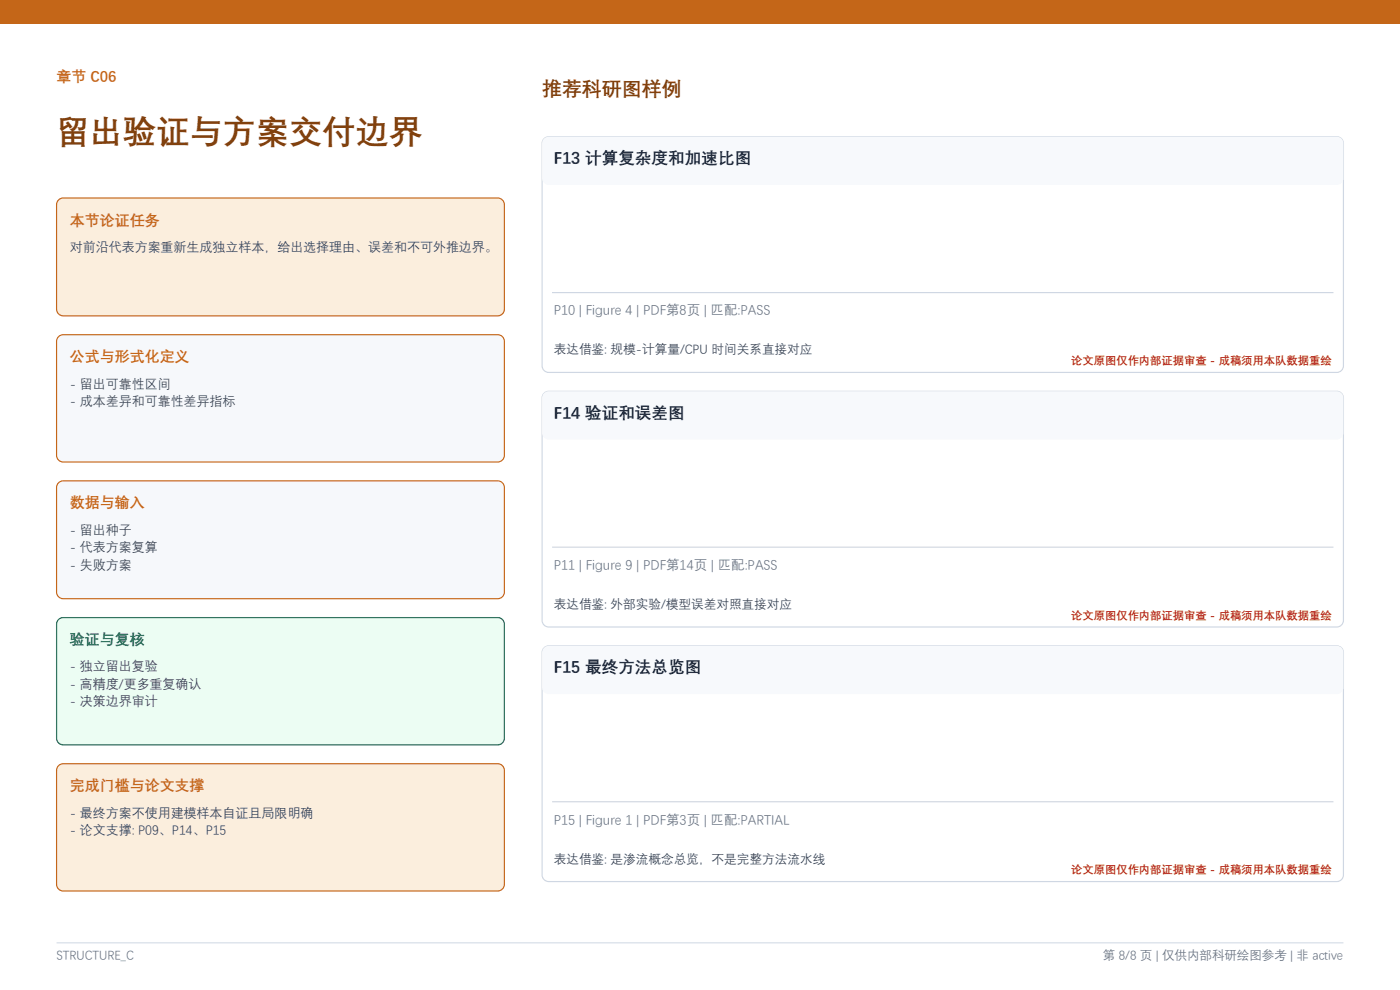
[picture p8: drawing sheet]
<svg xmlns="http://www.w3.org/2000/svg" width="297mm" height="210mm" viewBox="0 0 297 210" stroke-linecap="round" stroke-linejoin="round" font-family="sans-serif">
<defs><g id="words">
<text font-size="7.1" fill="#81410e" x="12" y="30.1">留出验证与方案交付边界</text>
<text font-size="4.2" fill="#81410e" x="115" y="20.2">推荐科研图样例</text>
<g font-size="3.5" fill="#172234">
<text x="117.5" y="34.6">F13 计算复杂度和加速比图</text>
<text x="117.5" y="88.6">F14 验证和误差图</text>
<text x="117.5" y="142.6">F15 最终方法总览图</text>
</g>
<g font-size="3.2" fill="#c46618">
<text x="12" y="17.2">章节 C06</text>
<text x="14.8" y="47.6">本节论证任务</text>
<text x="14.8" y="76.6">公式与形式化定义</text>
<text x="14.8" y="107.6">数据与输入</text>
<text x="14.8" y="167.6">完成门槛与论文支撑</text>
</g>
<text font-size="3.2" fill="#067647" x="14.8" y="136.6">验证与复核</text>
<g font-size="2.9" fill="#667085">
<text x="117.5" y="66.7">P10 | Figure 4 | PDF第8页 | 匹配:PASS</text>
<text x="117.5" y="120.7">P11 | Figure 9 | PDF第14页 | 匹配:PASS</text>
<text x="117.5" y="174.7">P15 | Figure 1 | PDF第3页 | 匹配:PARTIAL</text>
</g>
<g font-size="2.8" fill="#344054">
<text x="14.8" y="53.2">对前沿代表方案重新生成独立样本，给出选择理由、误差和不可外推边界。</text>
<text x="14.8" y="82.2">- 留出可靠性区间</text>
<text x="14.8" y="85.9">- 成本差异和可靠性差异指标</text>
<text x="14.8" y="113.2">- 留出种子</text>
<text x="14.8" y="116.9">- 代表方案复算</text>
<text x="14.8" y="120.6">- 失败方案</text>
<text x="14.8" y="142.2">- 独立留出复验</text>
<text x="14.8" y="145.9">- 高精度/更多重复确认</text>
<text x="14.8" y="149.6">- 决策边界审计</text>
<text x="14.8" y="173.2">- 最终方案不使用建模样本自证且局限明确</text>
<text x="14.8" y="176.9">- 论文支撑: P09、P14、P15</text>
</g>
<g font-size="2.7" fill="#344054">
<text x="117.5" y="75">表达借鉴: 规模-计算量/CPU 时间关系直接对应</text>
<text x="117.5" y="129">表达借鉴: 外部实验/模型误差对照直接对应</text>
<text x="117.5" y="183">表达借鉴: 是渗流概念总览，不是完整方法流水线</text>
</g>
<g font-size="2.6" fill="#667085">
<text x="12" y="203.5">STRUCTURE_C</text>
<text x="234" y="203.5">第 8/8 页 | 仅供内部科研绘图参考 | 非 active</text>
</g>
<g font-size="2.4" fill="#b42318">
<text x="227.2" y="77.2">论文原图仅作内部证据审查 - 成稿须用本队数据重绘</text>
<text x="227.2" y="131.2">论文原图仅作内部证据审查 - 成稿须用本队数据重绘</text>
<text x="227.2" y="185.2">论文原图仅作内部证据审查 - 成稿须用本队数据重绘</text>
</g>
</g></defs>
<path d="M0 0h297v5h-297z" fill-rule="evenodd" fill="#c46618"/>
<path d="M12 200h273" fill="none" stroke="#cfd7e3" stroke-width=".21"/>
<path d="M12.3 42.6l.7-.5 .4-.1h92.2a1.41 1.41 0 0 1 1.4 1.4v22.2a1.41 1.41 0 0 1-1.4 1.4h-92.2a1.41 1.41 0 0 1-1.4-1.4v-22.2z" fill-rule="evenodd" fill="#fbeedd" stroke="#c46618" stroke-width=".25"/>
<g fill="#f6f8fb" stroke="#c46618" stroke-width=".25">
<path d="M12.3 71.6l.7-.5 .4-.1h92.2a1.41 1.41 0 0 1 1.4 1.4v24.2a1.41 1.41 0 0 1-1.4 1.4h-92.2a1.41 1.41 0 0 1-1.4-1.4v-24.2z" fill-rule="evenodd"/>
<path d="M12.3 102.6l.7-.5 .4-.1h92.2a1.41 1.41 0 0 1 1.4 1.4v22.2a1.41 1.41 0 0 1-1.4 1.4h-92.2a1.41 1.41 0 0 1-1.4-1.4v-22.2z" fill-rule="evenodd"/>
</g>
<path d="M12.6 131.3l.8-.3h92.2a1.41 1.41 0 0 1 1.4 1.4v24.2a1.41 1.41 0 0 1-1.4 1.4h-92.2a1.41 1.41 0 0 1-1.4-1.4v-24.2l.1-.4z" fill-rule="evenodd" fill="#ecfdf3" stroke="#067647" stroke-width=".25"/>
<path d="M12.6 162.3l.8-.3h92.2a1.41 1.41 0 0 1 1.4 1.4v24.2a1.41 1.41 0 0 1-1.4 1.4h-92.2a1.41 1.41 0 0 1-1.4-1.4v-24.2l.1-.4z" fill-rule="evenodd" fill="#fbeedd" stroke="#c46618" stroke-width=".25"/>
<path d="M115.6 29.3l.8-.3h167.2a1.41 1.41 0 0 1 1.4 1.4v47.2a1.41 1.41 0 0 1-1.4 1.4h-167.2a1.41 1.41 0 0 1-1.4-1.4v-47.2l.1-.4z" fill-rule="evenodd" fill="#fff" stroke="#cfd7e3" stroke-width=".25"/>
<path d="M115.6 29.3l.8-.3h167.2a1.41 1.41 0 0 1 1.4 1.4v7.4a1.41 1.41 0 0 1-1.4 1.4h-167.2a1.41 1.41 0 0 1-1.4-1.4v-7.4l.1-.4z" fill-rule="evenodd" fill="#f7f9fc"/>
<path d="M117.1 62.1h165.8" fill="none" stroke="#cfd7e3" stroke-width=".25"/>
<path d="M115.6 83.3l.8-.3h167.2a1.41 1.41 0 0 1 1.4 1.4v47.2a1.41 1.41 0 0 1-1.4 1.4h-167.2a1.41 1.41 0 0 1-1.4-1.4v-47.2l.1-.4z" fill-rule="evenodd" fill="#fff" stroke="#cfd7e3" stroke-width=".25"/>
<path d="M115.6 83.3l.8-.3h167.2a1.41 1.41 0 0 1 1.4 1.4v7.4a1.41 1.41 0 0 1-1.4 1.4h-167.2a1.41 1.41 0 0 1-1.4-1.4v-7.4l.1-.4z" fill-rule="evenodd" fill="#f7f9fc"/>
<path d="M117.1 116.1h165.8" fill="none" stroke="#cfd7e3" stroke-width=".25"/>
<path d="M115.6 137.3l.8-.3h167.2a1.41 1.41 0 0 1 1.4 1.4v47.2a1.41 1.41 0 0 1-1.4 1.4h-167.2a1.41 1.41 0 0 1-1.4-1.4v-47.2l.1-.4z" fill-rule="evenodd" fill="#fff" stroke="#cfd7e3" stroke-width=".25"/>
<path d="M115.6 137.3l.8-.3h167.2a1.41 1.41 0 0 1 1.4 1.4v7.4a1.41 1.41 0 0 1-1.4 1.4h-167.2a1.41 1.41 0 0 1-1.4-1.4v-7.4l.1-.4z" fill-rule="evenodd" fill="#f7f9fc"/>
<path d="M117.1 170.1h165.8" fill="none" stroke="#cfd7e3" stroke-width=".25"/>
<use href="#words"/>
</svg>
